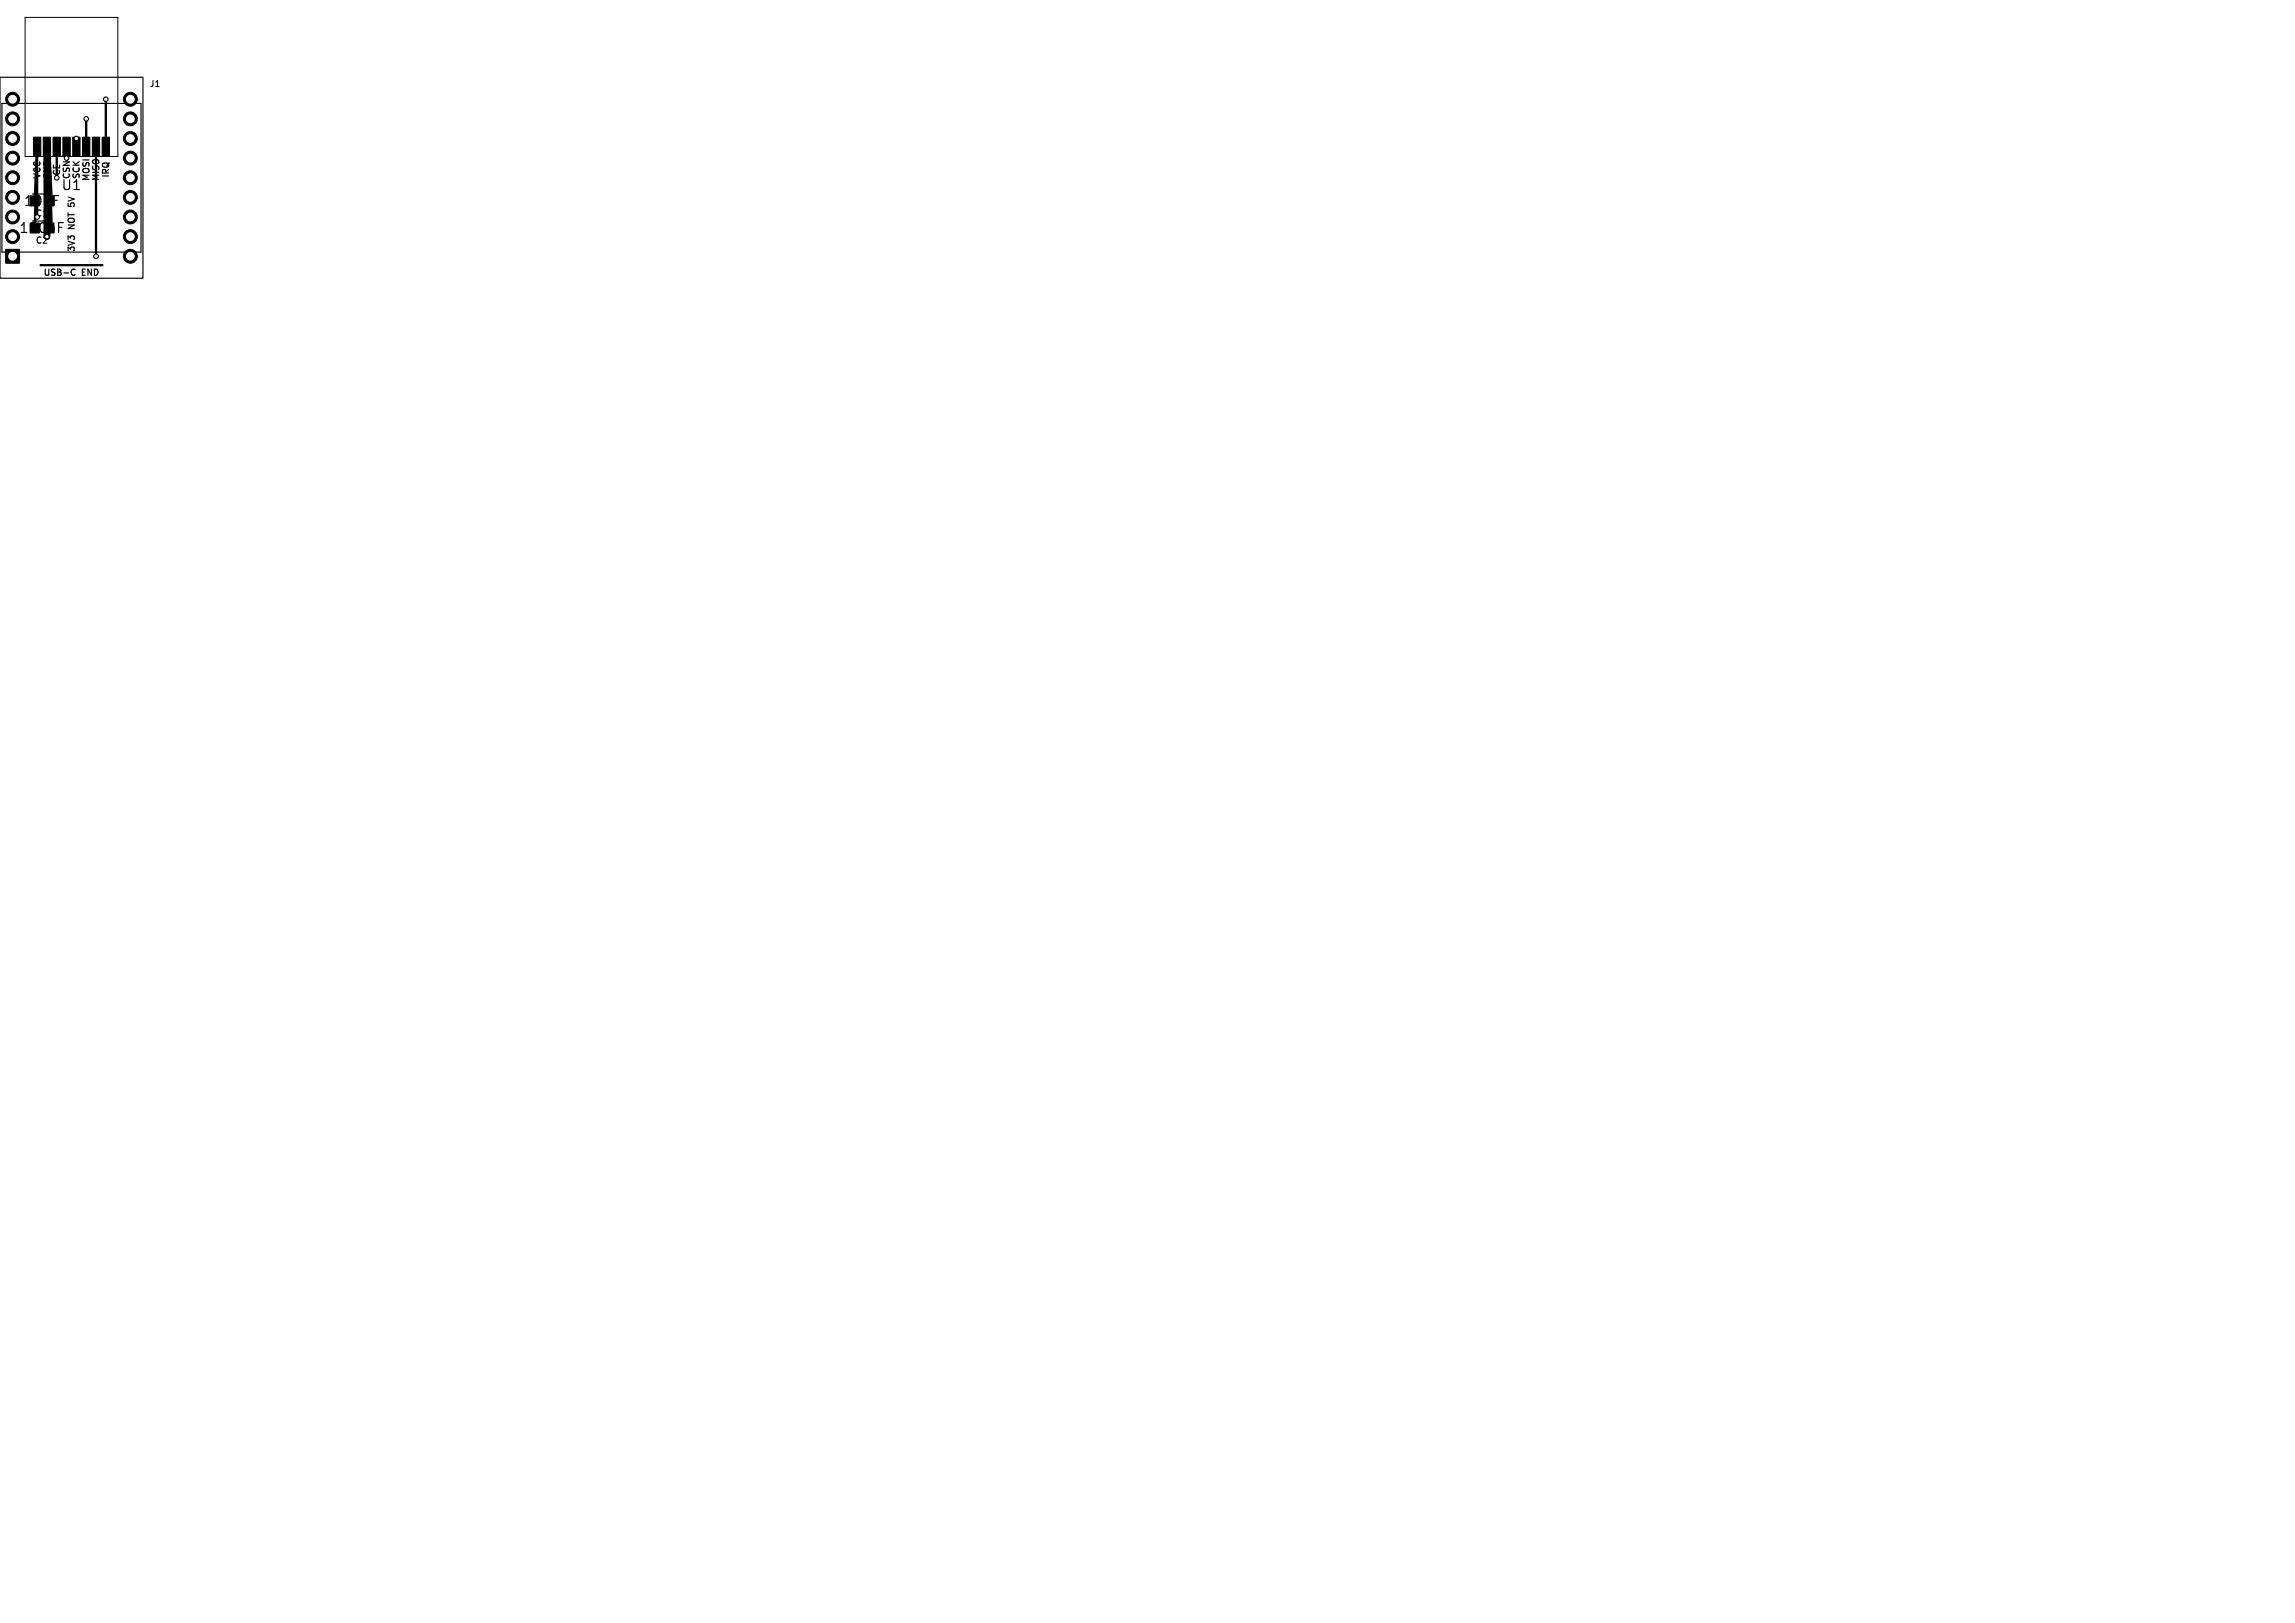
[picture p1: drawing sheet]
<svg xmlns="http://www.w3.org/2000/svg" width="297mm" height="210mm" viewBox="0 0 297 210" stroke-linecap="round" stroke-linejoin="round" font-family="sans-serif">
<defs><g id="words">
<g font-size="1.8">
<text x="3" y="26.9">10uF</text>
<text x="7.9" y="24.8">U1</text>
</g>
<text font-size="1.8" fill="#fff" x="2.4" y="30.4">100nF</text>
<g font-size="1.1">
<text x="19.3" y="11.4">J1</text>
<text x="5.4" y="23.2" transform="rotate(-90 5.4 23.2)">VCC</text>
<text x="6.7" y="23.3" transform="rotate(-90 6.7 23.3)">GND</text>
<text x="9.2" y="23.3" transform="rotate(-90 9.2 23.3)">CSN</text>
<text x="10.5" y="23.3" transform="rotate(-90 10.5 23.3)">SCK</text>
<text x="11.8" y="23.5" transform="rotate(-90 11.8 23.5)">MOSI</text>
<text x="13.1" y="23.5" transform="rotate(-90 13.1 23.5)">MISO</text>
<text x="14.3" y="23.1" transform="rotate(-90 14.3 23.1)">IRQ</text>
<text x="9.9" y="29.6" transform="rotate(-90 9.9 29.6)">NOT</text>
<text x="9.9" y="26.4" transform="rotate(-90 9.9 26.4)">5V</text>
<text x="4.5" y="31.7">C2</text>
<text x="5.5" y="35.9">USB-C</text>
<text x="9.9" y="32.7" transform="rotate(-90 9.9 32.7)">3V3</text>
<text x="10.6" y="35.9">END</text>
</g>
<g font-size="1.1" fill="#fff">
<text x="8" y="22.9" transform="rotate(-90 8 22.9)">CE</text>
<text x="4.5" y="28.2">C1</text>
</g>
</g></defs>
<g fill="#000" stroke="#000" stroke-width=".13">
<path d="M.7 32.3h1.8v1.8h-1.8zM4.3 17.8h1v2.5h-1zM5.6 17.8h1v2.5h-1zM6.9 17.8h.9v2.5h-.9zM8.1 17.8h1v2.5h-1zM9.4 17.8h1v2.5h-1zM10.7 17.8h.9v2.5h-.9zM12 17.8h.9v2.5h-.9zM13.2 17.8h1v2.5h-1z"/>
<circle cx="1.6" cy="12.8" r=".9"/>
<circle cx="1.6" cy="17.9" r=".9"/>
<circle cx="1.6" cy="15.4" r=".9"/>
<circle cx="9.9" cy="17.9" r=".3"/>
<circle cx="11.2" cy="15.4" r=".3"/>
<circle cx="13.7" cy="12.8" r=".3"/>
<circle cx="16.9" cy="15.4" r=".9"/>
<circle cx="16.9" cy="12.8" r=".9"/>
<circle cx="16.9" cy="17.9" r=".9"/>
<circle cx="1.6" cy="30.6" r=".9"/>
<circle cx="1.6" cy="25.5" r=".9"/>
<circle cx="1.6" cy="28.1" r=".9"/>
<circle cx="1.6" cy="20.5" r=".9"/>
<circle cx="1.6" cy="23" r=".9"/>
<circle cx="7.3" cy="23" r=".3"/>
<circle cx="8.6" cy="20.5" r=".3"/>
<circle cx="12.4" cy="33.2" r=".3"/>
<circle cx="16.9" cy="33.2" r=".9"/>
<circle cx="16.9" cy="30.6" r=".9"/>
<circle cx="16.9" cy="20.5" r=".9"/>
<circle cx="16.9" cy="25.5" r=".9"/>
<circle cx="16.9" cy="23" r=".9"/>
<circle cx="16.9" cy="28.1" r=".9"/>
</g>
<path d="M4.8 19l-.3 10.5M4.8 19l-.3 7M4.8 19v9.1M7.3 19v4M8.6 19v1.5M9.9 17.9v1.1M11.2 15.4v3.6M12.4 19v14.2M13.7 12.8v6.2M5.3 34.3h8" fill="none" stroke="#000" stroke-width=".3"/>
<path d="M6.1 19l.3 10.5M6.1 19v11.6M6.1 19l.3 7" fill="none" stroke="#000" stroke-width=".9"/>
<path d="M0 10h18.5v26h-18.5zM.2 13.4h18.1v19.2h-18.1zM7.6 29.4h.4M7.6 28.8h.6M9.3 35.5l.2 .1 .2-.1M9.7 34.9l-.2-.1-.2 .1" fill="none" stroke="#000" stroke-width=".15"/>
<path d="M3.3 2.3h11.9v18h-11.9z" fill="none" stroke="#000" stroke-width=".13"/>
<g fill="#fff" stroke="#fff" stroke-width=".13">
<circle cx="12.4" cy="33.2" r=".15"/>
<circle cx="8.6" cy="20.5" r=".15"/>
<circle cx="9.9" cy="17.9" r=".15"/>
<circle cx="11.2" cy="15.4" r=".15"/>
<circle cx="13.7" cy="12.8" r=".15"/>
<circle cx="1.6" cy="33.2" r=".5"/>
<circle cx="1.6" cy="30.6" r=".5"/>
<circle cx="1.6" cy="28.1" r=".5"/>
<circle cx="1.6" cy="25.5" r=".5"/>
<circle cx="1.6" cy="23" r=".5"/>
<circle cx="1.6" cy="20.5" r=".5"/>
<circle cx="1.6" cy="17.9" r=".5"/>
<circle cx="1.6" cy="15.4" r=".5"/>
<circle cx="1.6" cy="12.8" r=".5"/>
<circle cx="16.9" cy="33.2" r=".5"/>
<circle cx="16.9" cy="30.6" r=".5"/>
<circle cx="16.9" cy="28.1" r=".5"/>
<circle cx="16.9" cy="25.5" r=".5"/>
<circle cx="16.9" cy="23" r=".5"/>
<circle cx="16.9" cy="20.5" r=".5"/>
<circle cx="16.9" cy="17.9" r=".5"/>
<circle cx="16.9" cy="15.4" r=".5"/>
<circle cx="16.9" cy="12.8" r=".5"/>
</g>
<use href="#words"/>
</svg>
